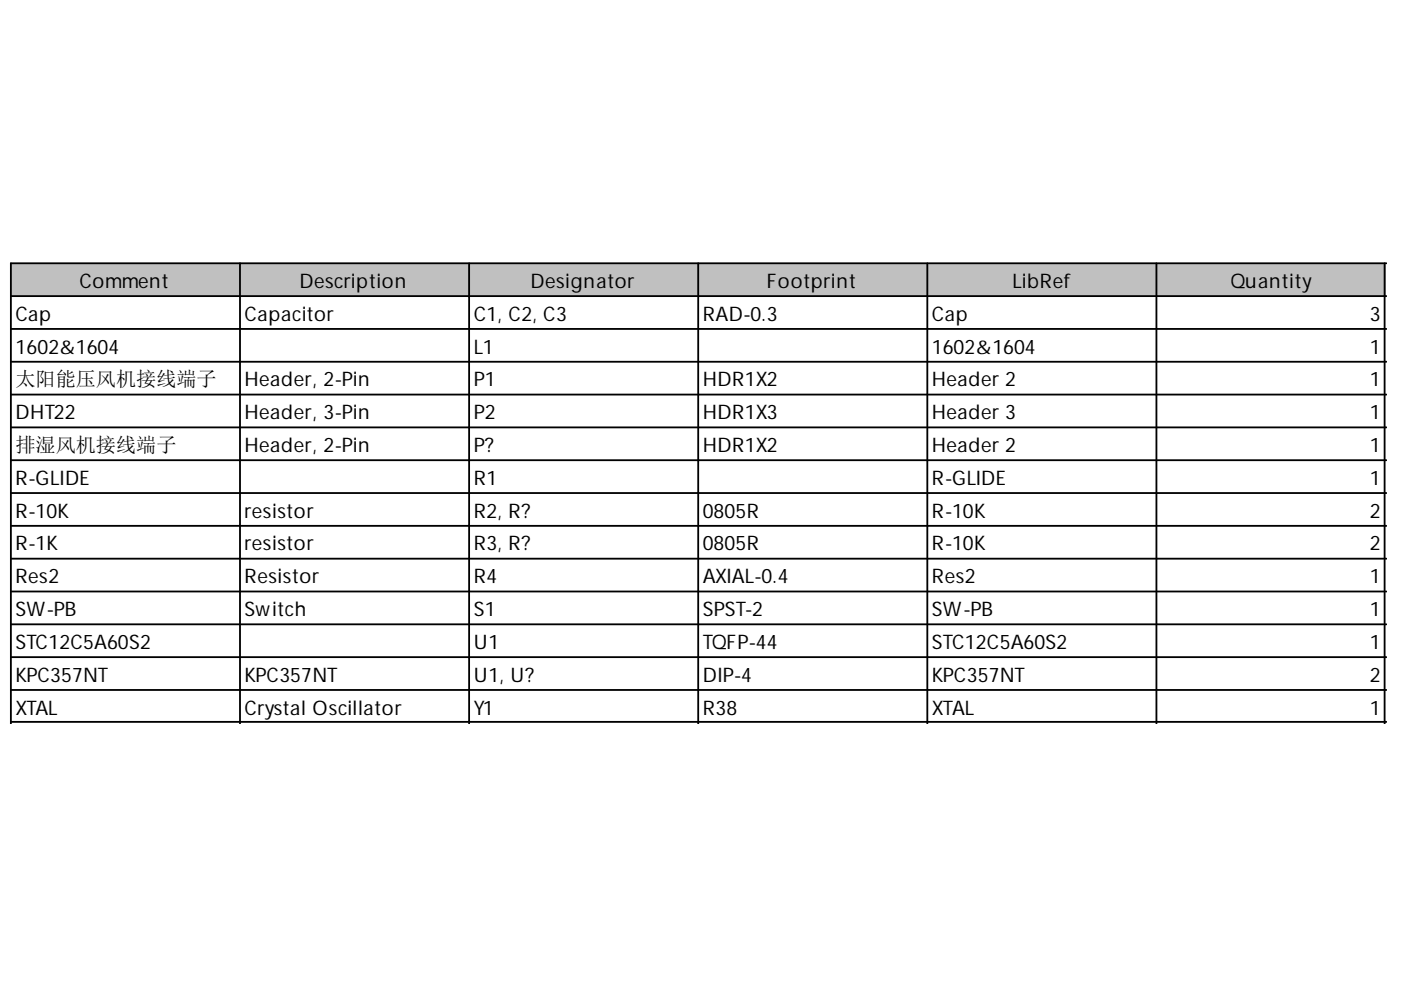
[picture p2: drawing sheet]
<svg xmlns="http://www.w3.org/2000/svg" width="297mm" height="210mm" viewBox="0 0 297 210" stroke-linecap="round" stroke-linejoin="round" font-family="sans-serif">
<defs><g id="words">
<g font-size="4.3">
<text x="16.9" y="61">Comment</text>
<text x="63.5" y="61">Description</text>
<text x="112.5" y="61">Designator</text>
<text x="162.6" y="61">Footprint</text>
<text x="214.7" y="61">LibRef</text>
<text x="260.9" y="61">Quantity</text>
<text x="3.3" y="68">Cap</text>
<text x="51.9" y="68">Capacitor</text>
<text x="100.4" y="68">C1, C2, C3</text>
<text x="149" y="68">RAD-0.3</text>
<text x="197.6" y="68">Cap</text>
<text x="290.5" y="68">3</text>
<text x="3.3" y="75">1602&amp;1604</text>
<text x="100.4" y="75">L1</text>
<text x="197.6" y="75">1602&amp;1604</text>
<text x="290.5" y="75">1</text>
<text x="3.3" y="81.9">太阳能压风机接线端子</text>
<text x="51.9" y="81.9">Header, 2-Pin</text>
<text x="100.4" y="81.9">P1</text>
<text x="149" y="81.9">HDR1X2</text>
<text x="197.6" y="81.9">Header 2</text>
<text x="290.5" y="81.9">1</text>
<text x="3.3" y="88.9">DHT22</text>
<text x="51.9" y="88.9">Header, 3-Pin</text>
<text x="100.4" y="88.9">P2</text>
<text x="149" y="88.9">HDR1X3</text>
<text x="197.6" y="88.9">Header 3</text>
<text x="290.5" y="88.9">1</text>
<text x="3.3" y="95.8">排湿风机接线端子</text>
<text x="51.9" y="95.8">Header, 2-Pin</text>
<text x="100.4" y="95.8">P?</text>
<text x="149" y="95.8">HDR1X2</text>
<text x="197.6" y="95.8">Header 2</text>
<text x="290.5" y="95.8">1</text>
<text x="3.3" y="102.8">R-GLIDE</text>
<text x="100.4" y="102.8">R1</text>
<text x="197.6" y="102.8">R-GLIDE</text>
<text x="290.5" y="102.8">1</text>
<text x="3.3" y="109.8">R-10K</text>
<text x="51.9" y="109.8">resistor</text>
<text x="100.4" y="109.8">R2, R?</text>
<text x="149" y="109.8">0805R</text>
<text x="197.6" y="109.8">R-10K</text>
<text x="290.5" y="109.8">2</text>
<text x="3.3" y="116.7">R-1K</text>
<text x="51.9" y="116.7">resistor</text>
<text x="100.4" y="116.7">R3, R?</text>
<text x="149" y="116.7">0805R</text>
<text x="197.6" y="116.7">R-10K</text>
<text x="290.5" y="116.7">2</text>
<text x="3.3" y="123.7">Res2</text>
<text x="51.9" y="123.7">Resistor</text>
<text x="100.4" y="123.7">R4</text>
<text x="149" y="123.7">AXIAL-0.4</text>
<text x="197.6" y="123.7">Res2</text>
<text x="290.5" y="123.7">1</text>
<text x="3.3" y="130.6">SW-PB</text>
<text x="51.9" y="130.6">Switch</text>
<text x="100.4" y="130.6">S1</text>
<text x="149" y="130.6">SPST-2</text>
<text x="197.6" y="130.6">SW-PB</text>
<text x="290.5" y="130.6">1</text>
<text x="3.3" y="137.6">STC12C5A60S2</text>
<text x="100.4" y="137.6">U1</text>
<text x="149" y="137.6">TQFP-44</text>
<text x="197.6" y="137.6">STC12C5A60S2</text>
<text x="290.5" y="137.6">1</text>
<text x="3.3" y="144.5">KPC357NT</text>
<text x="51.9" y="144.5">KPC357NT</text>
<text x="100.4" y="144.5">U1, U?</text>
<text x="149" y="144.5">DIP-4</text>
<text x="197.6" y="144.5">KPC357NT</text>
<text x="290.5" y="144.5">2</text>
<text x="3.3" y="151.5">XTAL</text>
<text x="51.9" y="151.5">Crystal Oscillator</text>
<text x="100.4" y="151.5">Y1</text>
<text x="149" y="151.5">R38</text>
<text x="197.6" y="151.5">XTAL</text>
<text x="290.5" y="151.5">1</text>
</g>
</g></defs>
<g fill="#c0c0c0">
<path d="M2.5 56h48.6v7h-48.6z" fill-rule="evenodd"/>
<path d="M50.7 56h49v7h-49z" fill-rule="evenodd"/>
<path d="M99.3 56h48.9v7h-48.9z" fill-rule="evenodd"/>
<path d="M147.8 56h49v7h-49z" fill-rule="evenodd"/>
<path d="M196.4 56h49v7h-49z" fill-rule="evenodd"/>
<path d="M245 56h49v7h-49z" fill-rule="evenodd"/>
</g>
<g fill="none" stroke="#000" stroke-width=".39">
<path d="M50.9 55.8v97.6M99.5 55.8v97.6M148 55.8v97.6M196.6 55.8v97.6M245.2 55.8v97.6M293.6 55.8v97.6M294 55.8h-291.7v97.6M2.3 62.8h291.7M2.3 69.7h291.7M2.3 76.7h291.7M2.3 83.7h291.7M2.3 90.6h291.7"/>
<path d="M2.3 97.6h291.7M2.3 104.5h291.7M2.3 111.5h291.7M2.3 118.5h291.7M2.3 125.4h291.7M2.3 132.4h291.7M2.3 139.3h291.7M2.3 146.3h291.7M2.3 153.1h291.7"/>
</g>
<use href="#words"/>
</svg>
